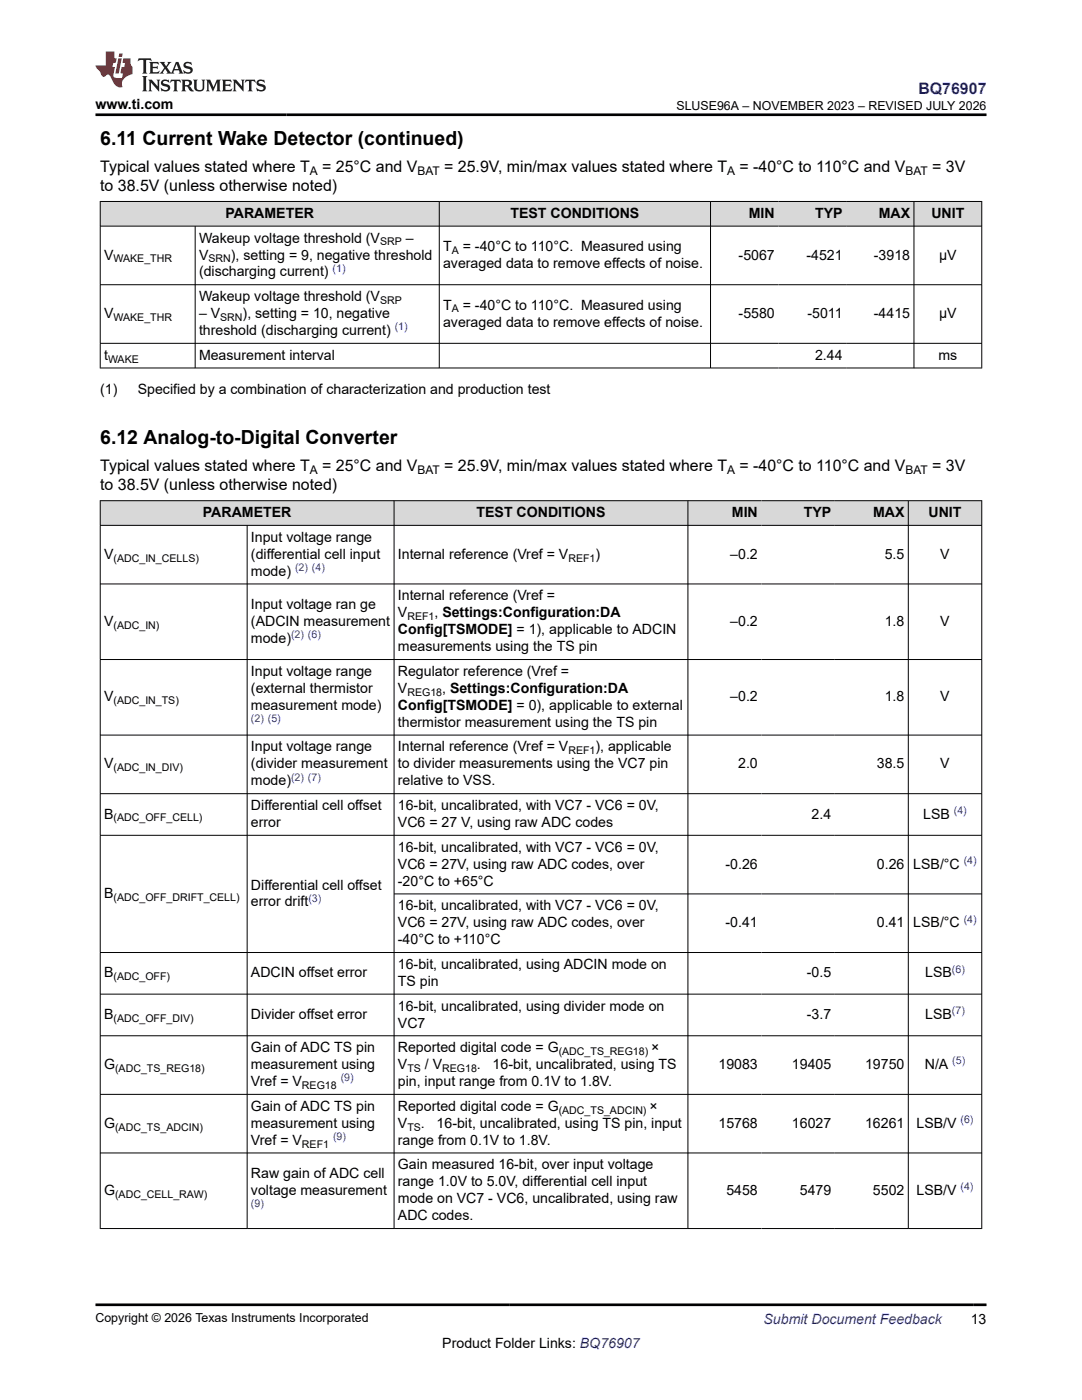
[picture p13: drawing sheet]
<svg xmlns="http://www.w3.org/2000/svg" width="216mm" height="279mm" viewBox="0 0 216 279" stroke-linecap="round" stroke-linejoin="round" font-family="sans-serif">
<defs><g id="words">
<g font-size="3.9">
<text x="20" y="28.8">6.11 Current Wake Detector (continued)</text>
<text x="20" y="88.6">6.12 Analog-to-Digital Converter</text>
</g>
<text font-size="3.2" fill="#00f" x="183.3" y="18.7">BQ76907</text>
<g font-size="3.2">
<text x="20" y="34.3">Typical values stated where T</text>
<text x="64.3" y="34.3">= 25°C and V</text>
<text x="88.6" y="34.3">= 25.9V, min/max values stated where T</text>
<text x="147.6" y="34.3">= -40°C to 110°C and V</text>
<text x="186" y="34.3">= 3V</text>
<text x="20" y="38.1">to 38.5V (unless otherwise noted)</text>
<text x="20" y="94">Typical values stated where T</text>
<text x="64.3" y="94">= 25°C and V</text>
<text x="88.6" y="94">= 25.9V, min/max values stated where T</text>
<text x="147.6" y="94">= -40°C to 110°C and V</text>
<text x="186" y="94">= 3V</text>
<text x="20" y="97.8">to 38.5V (unless otherwise noted)</text>
</g>
<g font-size="2.8">
<text x="19.1" y="21.8">www.ti.com</text>
<text x="45" y="43.5">PARAMETER</text>
<text x="101.9" y="43.5">TEST CONDITIONS</text>
<text x="149.4" y="43.5">MIN</text>
<text x="162.6" y="43.5">TYP</text>
<text x="175.3" y="43.5">MAX</text>
<text x="185.8" y="43.5">UNIT</text>
<text x="20.8" y="51.8">V</text>
<text x="39.7" y="51.8">V</text>
<text x="39.7" y="48.4">Wakeup voltage threshold (V</text>
<text x="46.1" y="51.8">), setting = 9, negative threshold</text>
<text x="81" y="48.4">–</text>
<text x="88.4" y="50.1">T</text>
<text x="88.4" y="53.5">averaged data to remove effects of noise.</text>
<text x="92.3" y="50.1">= -40°C to 110°C. Measured using</text>
<text x="147.4" y="51.8">-5067</text>
<text x="160.9" y="51.8">-4521</text>
<text x="174.4" y="51.8">-3918</text>
<text x="187.4" y="51.8">µV</text>
<text x="39.7" y="55.2">(discharging current)</text>
<text x="20.8" y="63.5">V</text>
<text x="39.7" y="60.1">Wakeup voltage threshold (V</text>
<text x="39.7" y="63.5">– V</text>
<text x="48.4" y="63.5">), setting = 10, negative</text>
<text x="88.4" y="61.8">T</text>
<text x="88.4" y="65.2">averaged data to remove effects of noise.</text>
<text x="92.3" y="61.8">= -40°C to 110°C. Measured using</text>
<text x="147.4" y="63.5">-5580</text>
<text x="161.1" y="63.5">-5011</text>
<text x="174.4" y="63.5">-4415</text>
<text x="187.4" y="63.5">µV</text>
<text x="20.8" y="71.8">t</text>
<text x="39.7" y="71.8">Measurement interval</text>
<text x="39.7" y="66.9">threshold (discharging current)</text>
<text x="162.6" y="71.8">2.44</text>
<text x="187.3" y="71.8">ms</text>
<text x="20" y="78.6">(1)</text>
<text x="27.5" y="78.6">Specified by a combination of characterization and production test</text>
<text x="40.5" y="103.2">PARAMETER</text>
<text x="95.1" y="103.2">TEST CONDITIONS</text>
<text x="146" y="103.2">MIN</text>
<text x="160.4" y="103.2">TYP</text>
<text x="174.2" y="103.2">MAX</text>
<text x="185.3" y="103.2">UNIT</text>
<text x="20.8" y="111.5">V</text>
<text x="50.1" y="108.1">Input voltage range</text>
<text x="50.1" y="111.5">(differential cell input</text>
<text x="79.4" y="111.5">Internal reference (Vref = V</text>
<text x="118.8" y="111.5">)</text>
<text x="145.7" y="111.5">–0.2</text>
<text x="176.6" y="111.5">5.5</text>
<text x="187.6" y="111.5">V</text>
<text x="50.1" y="114.9">mode)</text>
<text x="79.4" y="119.8">Internal reference (Vref =</text>
<text x="20.8" y="124.9">V</text>
<text x="50.1" y="121.5">Input voltage ran ge</text>
<text x="50.1" y="124.9">(ADCIN measurement</text>
<text x="79.4" y="123.2">V</text>
<text x="86.7" y="123.2">, Settings:Configuration:DA</text>
<text x="145.7" y="124.9">–0.2</text>
<text x="176.6" y="124.9">1.8</text>
<text x="187.6" y="124.9">V</text>
<text x="50.1" y="128.3">mode)</text>
<text x="79.4" y="126.6">Config[TSMODE] = 1), applicable to ADCIN</text>
<text x="79.4" y="130">measurements using the TS pin</text>
<text x="50.1" y="134.9">Input voltage range</text>
<text x="79.4" y="134.9">Regulator reference (Vref =</text>
<text x="20.8" y="140">V</text>
<text x="50.1" y="138.3">(external thermistor</text>
<text x="50.1" y="141.7">measurement mode)</text>
<text x="79.4" y="138.3">V</text>
<text x="79.4" y="141.7">Config[TSMODE] = 0), applicable to external</text>
<text x="88.2" y="138.3">, Settings:Configuration:DA</text>
<text x="145.7" y="140">–0.2</text>
<text x="176.6" y="140">1.8</text>
<text x="187.6" y="140">V</text>
<text x="50.1" y="150">Input voltage range</text>
<text x="79.4" y="150">Internal reference (Vref = V</text>
<text x="79.4" y="145.1">thermistor measurement using the TS pin</text>
<text x="118.8" y="150">), applicable</text>
<text x="20.8" y="153.4">V</text>
<text x="50.1" y="153.4">(divider measurement</text>
<text x="79.4" y="153.4">to divider measurements using the VC7 pin</text>
<text x="147.3" y="153.4">2.0</text>
<text x="175" y="153.4">38.5</text>
<text x="187.6" y="153.4">V</text>
<text x="50.1" y="156.7">mode)</text>
<text x="50.1" y="161.7">Differential cell offset</text>
<text x="79.4" y="156.7">relative to VSS.</text>
<text x="79.4" y="161.7">16-bit, uncalibrated, with VC7 - VC6 = 0V,</text>
<text x="20.8" y="163.4">B</text>
<text x="50.1" y="165.1">error</text>
<text x="79.4" y="165.1">VC6 = 27 V, using raw ADC codes</text>
<text x="162" y="163.4">2.4</text>
<text x="184.2" y="163.4">LSB</text>
<text x="79.4" y="170">16-bit, uncalibrated, with VC7 - VC6 = 0V,</text>
<text x="79.4" y="173.4">VC6 = 27V, using raw ADC codes, over</text>
<text x="144.8" y="173.4">-0.26</text>
<text x="175" y="173.4">0.26</text>
<text x="182.2" y="173.4">LSB/°C</text>
<text x="20.8" y="179.2">B</text>
<text x="50.1" y="177.5">Differential cell offset</text>
<text x="79.4" y="176.8">-20°C to +65°C</text>
<text x="50.1" y="180.9">error drift</text>
<text x="79.4" y="181.7">16-bit, uncalibrated, with VC7 - VC6 = 0V,</text>
<text x="79.4" y="185.1">VC6 = 27V, using raw ADC codes, over</text>
<text x="144.8" y="185.1">-0.41</text>
<text x="175" y="185.1">0.41</text>
<text x="182.2" y="185.1">LSB/°C</text>
<text x="79.4" y="188.4">-40°C to +110°C</text>
<text x="20.8" y="195.1">B</text>
<text x="50.1" y="195.1">ADCIN offset error</text>
<text x="79.4" y="193.4">16-bit, uncalibrated, using ADCIN mode on</text>
<text x="79.4" y="196.8">TS pin</text>
<text x="161" y="195.1">-0.5</text>
<text x="184.6" y="195.1">LSB</text>
<text x="20.8" y="203.4">B</text>
<text x="50.1" y="203.4">Divider offset error</text>
<text x="79.4" y="201.7">16-bit, uncalibrated, using divider mode on</text>
<text x="161" y="203.4">-3.7</text>
<text x="184.6" y="203.4">LSB</text>
<text x="50.1" y="210">Gain of ADC TS pin</text>
<text x="79.4" y="205.1">VC7</text>
<text x="79.4" y="210">Reported digital code = G</text>
<text x="130" y="210">×</text>
<text x="20.8" y="213.4">G</text>
<text x="50.1" y="213.4">measurement using</text>
<text x="79.4" y="213.4">V</text>
<text x="84.8" y="213.4">/ V</text>
<text x="95.2" y="213.4">.</text>
<text x="98.3" y="213.4">16-bit, uncalibrated, using TS</text>
<text x="143.4" y="213.4">19083</text>
<text x="158" y="213.4">19405</text>
<text x="172.6" y="213.4">19750</text>
<text x="184.5" y="213.4">N/A</text>
<text x="50.1" y="216.8">Vref = V</text>
<text x="50.1" y="221.7">Gain of ADC TS pin</text>
<text x="79.4" y="216.8">pin, input range from 0.1V to 1.8V.</text>
<text x="79.4" y="221.7">Reported digital code = G</text>
<text x="129.6" y="221.7">×</text>
<text x="20.8" y="225.1">G</text>
<text x="50.1" y="225.1">measurement using</text>
<text x="79.4" y="225.1">V</text>
<text x="84" y="225.1">.</text>
<text x="87.1" y="225.1">16-bit, uncalibrated, using TS pin, input</text>
<text x="143.4" y="225.1">15768</text>
<text x="158" y="225.1">16027</text>
<text x="172.6" y="225.1">16261</text>
<text x="182.9" y="225.1">LSB/V</text>
<text x="50.1" y="228.5">Vref = V</text>
<text x="79.4" y="228.5">range from 0.1V to 1.8V.</text>
<text x="79.4" y="233.4">Gain measured 16-bit, over input voltage</text>
<text x="20.8" y="238.5">G</text>
<text x="50.1" y="235.1">Raw gain of ADC cell</text>
<text x="50.1" y="238.5">voltage measurement</text>
<text x="79.4" y="236.8">range 1.0V to 5.0V, differential cell input</text>
<text x="144.9" y="238.5">5458</text>
<text x="159.6" y="238.5">5479</text>
<text x="174.2" y="238.5">5502</text>
<text x="182.9" y="238.5">LSB/V</text>
<text x="79.4" y="240.1">mode on VC7 - VC6, uncalibrated, using raw</text>
<text x="79.4" y="243.5">ADC codes.</text>
<text x="88.3" y="269">Product Folder Links: BQ76907</text>
<text x="193.7" y="264.2">13</text>
</g>
<text font-size="2.8" fill="#00f" x="152.4" y="264.2">Submit Document Feedback</text>
<g font-size="2.5">
<text x="135" y="21.9">SLUSE96A – NOVEMBER 2023 – REVISED JULY 2026</text>
<text x="19.1" y="263.9">Copyright © 2026 Texas Instruments Incorporated</text>
</g>
<g font-size="2.4">
<text x="61.8" y="34.9">A</text>
<text x="83.3" y="34.9">BAT</text>
<text x="145.1" y="34.9">A</text>
<text x="180.7" y="34.9">BAT</text>
<text x="61.8" y="94.6">A</text>
<text x="83.3" y="94.6">BAT</text>
<text x="145.1" y="94.6">A</text>
<text x="180.7" y="94.6">BAT</text>
</g>
<g font-size="2.1">
<text x="22.6" y="52.4">WAKE_THR</text>
<text x="41.6" y="52.4">SRN</text>
<text x="75.8" y="49">SRP</text>
<text x="90.1" y="50.7">A</text>
<text x="22.6" y="64">WAKE_THR</text>
<text x="43.9" y="64">SRN</text>
<text x="75.8" y="60.7">SRP</text>
<text x="90.1" y="62.4">A</text>
<text x="21.6" y="72.4">WAKE</text>
<text x="22.6" y="112.1">(ADC_IN_CELLS)</text>
<text x="113.4" y="112.1">REF1</text>
<text x="22.6" y="125.5">(ADC_IN)</text>
<text x="81.3" y="123.8">REF1</text>
<text x="22.6" y="140.5">(ADC_IN_TS)</text>
<text x="81.3" y="138.8">REG18</text>
<text x="22.6" y="153.9">(ADC_IN_DIV)</text>
<text x="113.4" y="150.5">REF1</text>
<text x="22.6" y="163.9">(ADC_OFF_CELL)</text>
<text x="22.6" y="179.8">(ADC_OFF_DRIFT_CELL)</text>
<text x="22.6" y="195.6">(ADC_OFF)</text>
<text x="22.6" y="203.9">(ADC_OFF_DIV)</text>
<text x="23" y="213.9">(ADC_TS_REG18)</text>
<text x="81.3" y="213.9">TS</text>
<text x="88.2" y="213.9">REG18</text>
<text x="111.5" y="210.5">(ADC_TS_REG18)</text>
<text x="60.3" y="217.3">REG18</text>
<text x="23" y="225.6">(ADC_TS_ADCIN)</text>
<text x="81.3" y="225.6">TS</text>
<text x="111.5" y="222.2">(ADC_TS_ADCIN)</text>
<text x="60.3" y="229">REF1</text>
<text x="23" y="239">(ADC_CELL_RAW)</text>
</g>
<g font-size="2.1" fill="#00f">
<text x="66.4" y="54.2">(1)</text>
<text x="78.8" y="65.9">(1)</text>
<text x="58.9" y="114">(2) (4)</text>
<text x="58.1" y="127.3">(2) (6)</text>
<text x="50.1" y="144.1">(2) (5)</text>
<text x="58.1" y="155.8">(2) (7)</text>
<text x="190.3" y="162.4">(4)</text>
<text x="192.3" y="172.4">(4)</text>
<text x="61.5" y="180">(3)</text>
<text x="192.3" y="184.1">(4)</text>
<text x="189.9" y="194.1">(6)</text>
<text x="189.9" y="202.4">(7)</text>
<text x="68" y="215.8">(9)</text>
<text x="190" y="212.4">(5)</text>
<text x="66.4" y="227.5">(9)</text>
<text x="191.7" y="224.1">(6)</text>
<text x="191.7" y="237.5">(4)</text>
<text x="50.1" y="240.9">(9)</text>
</g>
</g></defs>
<g fill="#d8d8d8">
<path d="M20 40.2h175.9v4.9h-175.9z" fill-rule="evenodd"/>
<path d="M20.1 40.3h67.5v4.8h-67.5z" fill-rule="evenodd"/>
<path d="M87.7 40.3h54v4.8h-54z" fill-rule="evenodd"/>
<path d="M141.8 40.3h13.5v4.8h-13.5z" fill-rule="evenodd"/>
<path d="M155.3 40.3h13.5v4.8h-13.5z" fill-rule="evenodd"/>
<path d="M168.8 40.3h13.5v4.8h-13.5z" fill-rule="evenodd"/>
<path d="M182.4 40.3h13.4v4.8h-13.4z" fill-rule="evenodd"/>
</g>
<path d="M19.9 40.2h176.1M19.9 45.1h176.1M19.9 56.8h176.1M20 40.1v33.4M38.9 45.1v28.4M87.7 40.1v33.4M141.8 40.1v33.4M182.4 40.1v33.4M195.9 40.1v33.4M19.9 68.5h176.1M19.9 73.4h176.1" fill="none" stroke="#000" stroke-width=".2"/>
<g fill="#d8d8d8">
<path d="M20 99.9h175.9v4.9h-175.9z" fill-rule="evenodd"/>
<path d="M20.1 100h58.5v4.8h-58.5z" fill-rule="evenodd"/>
<path d="M78.7 100h58.5v4.8h-58.5z" fill-rule="evenodd"/>
<path d="M137.3 100h14.6v4.8h-14.6z" fill-rule="evenodd"/>
<path d="M151.9 100h14.7v4.8h-14.7z" fill-rule="evenodd"/>
<path d="M166.6 100h14.6v4.8h-14.6z" fill-rule="evenodd"/>
<path d="M181.3 100h14.5v4.8h-14.5z" fill-rule="evenodd"/>
</g>
<g fill="none" stroke="#000" stroke-width=".2">
<path d="M19.9 99.9h176.1M20 99.9v145.3M78.6 99.9v145.3M137.3 99.9v145.3M181.2 99.9v145.3M195.9 99.9v145.3M19.9 104.8h176.1M19.9 116.5h176.1M49.3 104.8v140.4M19.9 131.6h176.1M19.9 146.7h176.1M19.9 158.4h176.1"/>
<path d="M19.9 166.7h176.1M78.6 178.4h117.4M19.9 198.4h176.1M196 190.1h-176.1M19.9 206.7h176.1M19.9 218.4h176.1M19.9 230.1h176.1M19.9 245.2h176.1"/>
</g>
<path d="M27.7 11.6l-.2 .6 .5-.2h.6v.1v2.2l-.2 .4h1l-.2-.4v-2.2v-.1h.5l.5 .2-.1-.6zM29.8 12.4l.2 .3v1.6l-.2 .4h1.9l.1-.6a1.08 1.08 0 0 1-1.3 .2v-.7h.6l.4 .2v-.7l-.4 .2h-.6v-.5l.2-.2a1 1 0 0 1 1 .3l-.1-.5zM31.8 12.4l1 1.1-1 1.2h.9l-.2-.2 .4-.8 .5 .8-.2 .2h1.6l-.2-.2 .1-.5h1l.1 .5-.1 .2h.9l-.2-.4-.8-1.9h-.5l-1 2.1-.8-1.1 .9-1h-.8l.2 .2-.5 .6-.3-.6 .1-.2zM35.2 12.8l.4 1h-.8zM36.8 12.5a.65 .65 0 0 0-.2 .7 .65 .65 0 0 0 .6 .5l.7 .1 .1 .3a.79 .79 0 0 1-.7 .4 .79 .79 0 0 1-.7-.5l.1 .7 .2-.1a.93 .93 0 0 0 1.1 0 .93 .93 0 0 0 .4-.9 1.46 1.46 0 0 0-1.2-.6l-.1-.3a1.09 1.09 0 0 1 1.2 .2l-.2-.6-.1 .1-.6-.2zM28.4 15.2l.2 .4v2.2l-.2 .4h1l-.2-.4v-2.2l.2-.4zM29.6 15.9l.2 .4v1.5l-.2 .4h.8l-.3-.4v-1.3l1.7 1.8v-2l.2-.4h-.8l.2 .2 .1 1.1-1.2-1.3zM32.3 16a.65 .65 0 0 0-.2 .8 .65 .65 0 0 0 .7 .4l.6 .2 .1 .2a.79 .79 0 0 1-.7 .4 .79 .79 0 0 1-.7-.5l.1 .7 .2-.1a.93 .93 0 0 0 1.1 .1 .93 .93 0 0 0 .4-1 1.46 1.46 0 0 0-1.2-.5l-.1-.4a1.09 1.09 0 0 1 1.2 .2l-.2-.6-.1 .1-.6-.1zM34.1 15.9l-.1 .6a.63 .63 0 0 1 .7-.3l.1 1.6-.3 .4h1l-.2-.4v-1.6a.66 .66 0 0 1 .8 .3l-.1-.6zM36.2 15.9l.2 .4v1.5l-.2 .4h.9l-.2-.2v-.7h.5l.1 .2a.79 .79 0 0 0 1.2 .6l-1-.9a.61 .61 0 0 0 .6-.6 .61 .61 0 0 0-.5-.7zM36.9 16.2h.2a.47 .47 0 0 1 .5 .1 .47 .47 0 0 1 .1 .5l-.2 .1-.6 .1zM38.5 15.9l.2 .2a2.27 2.27 0 0 0 .4 2 1.04 1.04 0 0 0 1.7-.7v-1.3l.2-.2h-.8l.2 .4v1.1a.6 .6 0 0 1-.6 .6 .6 .6 0 0 1-.6-.6v-1.1l.3-.4zM41.1 15.9l.2 .4v1.5l-.2 .4h.7l-.2-.4v-1.4l.9 1.9 .8-1.9v1.4l-.2 .4h1l-.3-.4v-1.5l.3-.4h-.8l-.7 1.5-.7-1.5zM44.3 15.9l.2 .4v1.5l-.2 .4h1.9l.1-.6a1.09 1.09 0 0 1-1.3 .2v-.7h.6l.4 .2v-.6l-.4 .2h-.6v-.6l.2-.1a1.01 1.01 0 0 1 1 .3l-.1-.6zM46.4 15.9l.3 .4v1.5l-.3 .4h.8l-.2-.4v-1.3l1.6 1.8v-2l.2-.4h-.7l.2 .2v1.1l-1.2-1.3zM49 15.9l-.1 .6a.63 .63 0 0 1 .8-.3v1.6l-.3 .4h1l-.2-.4v-1.6a.66 .66 0 0 1 .8 .3l-.1-.6zM51.4 16a.65 .65 0 0 0-.2 .8 .65 .65 0 0 0 .6 .4l.6 .2 .2 .2a.79 .79 0 0 1-.8 .4 .79 .79 0 0 1-.6-.5l.1 .7 .2-.1a.93 .93 0 0 0 1 .1 .93 .93 0 0 0 .5-1 1.46 1.46 0 0 0-1.3-.5l-.1-.4a1.09 1.09 0 0 1 1.3 .2l-.2-.6-.2 .1-.5-.1z" fill="#231f20"/>
<path d="M21.1 10.3v2.7h-2v.4l.9 1a.95 .95 0 0 0 .9 .9 .59 .59 0 0 1 .6-.4 .59 .59 0 0 1 .5 .3l.4 .8a1.59 1.59 0 0 0 2.1 1.4 1.61 1.61 0 0 1 1-2.3l1-.3-.1-1.5a1.59 1.59 0 0 1-.4-1.7h-1.4l-.2 .9h.5l-.1 .9h-.5l-.2 .9v.3l.4 .1-.2 .9h-.6a.73 .73 0 0 1-1.1-.7l.3-1.5h-.5l.2-.9h.5l.2-.9h-.5v-1.3zM23.6 11.6l-.6 3.1h.7l.6-3.1zM23.8 10.7l-.1 .6h.7l.1-.6z" fill="#ed1c24"/>
<path d="M19.1 22.9h177.8M19.1 260.4h177.8" fill="none" stroke="#000" stroke-width=".53"/>
<use href="#words"/>
</svg>
